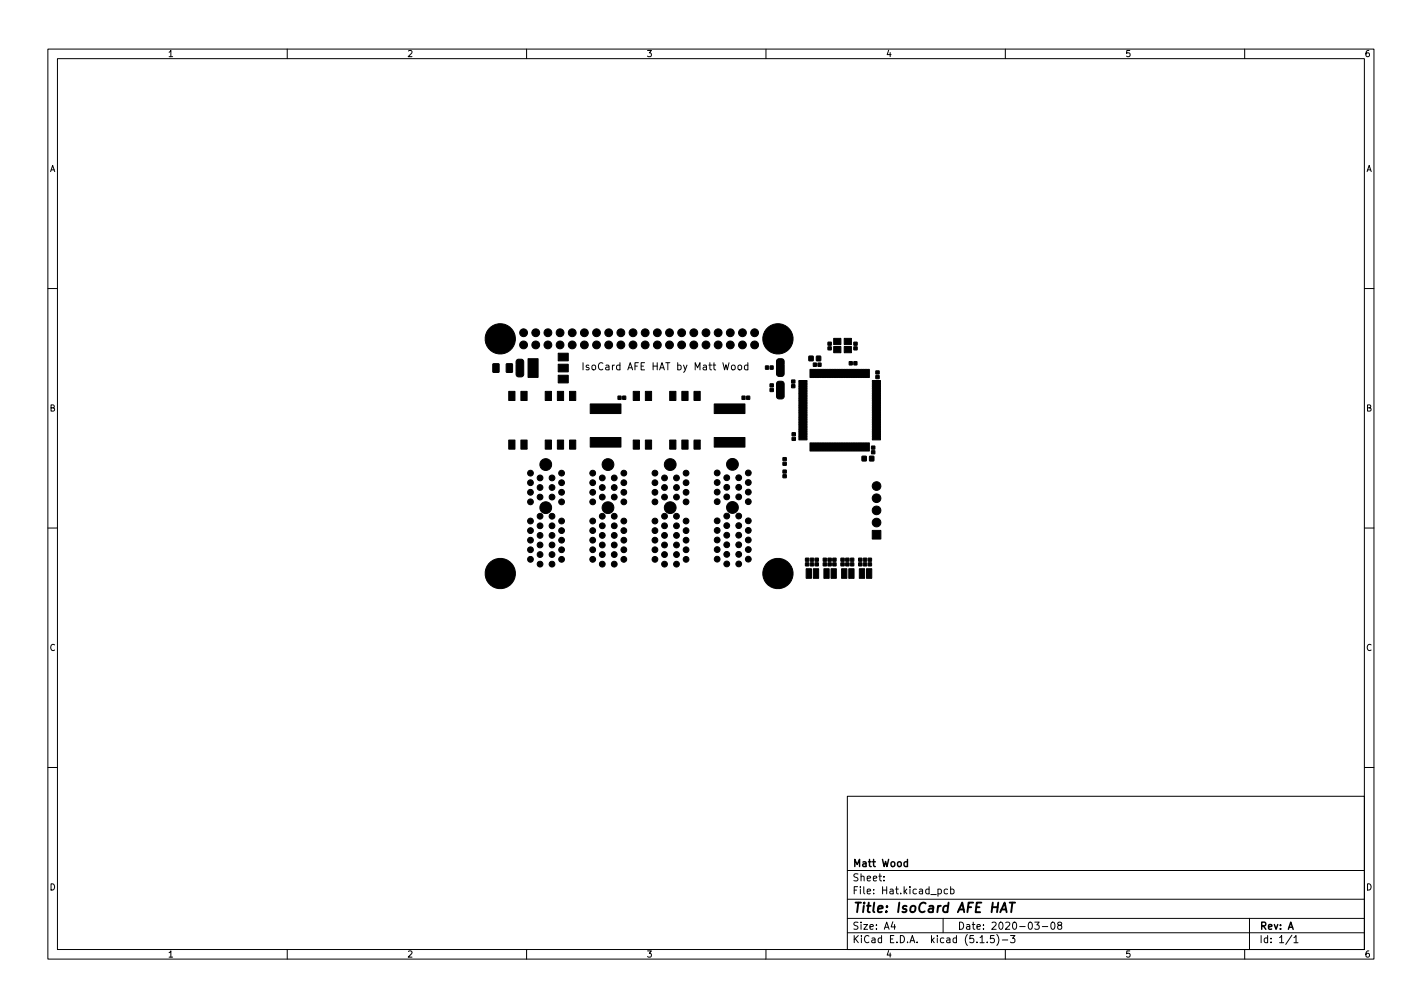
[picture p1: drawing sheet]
<svg xmlns="http://www.w3.org/2000/svg" width="297mm" height="210mm" viewBox="0 0 297 210" stroke-linecap="round" stroke-linejoin="round" font-family="sans-serif">
<defs><g id="words">
<text font-size="2.8" x="178" y="190.6">Title: IsoCard AFE HAT</text>
<g font-size="2.1">
<text x="123.2" y="77.3">IsoCard AFE HAT by Matt Wood</text>
<text x="178" y="184">Sheet:</text>
<text x="178" y="181">Matt Wood</text>
<text x="178" y="186.7">File: Hat.kicad_pcb</text>
<text x="178" y="196.9">KiCad E.D.A. kicad (5.1.5)-3</text>
<text x="178" y="194.1">Size: A4</text>
<text x="200" y="194.1">Date: 2020-03-08</text>
<text x="263" y="194.1">Rev: A</text>
<text x="263" y="196.9">Id: 1/1</text>
</g>
<g font-size="1.8">
<text x="35" y="11.9">1</text>
<text x="85" y="11.9">2</text>
<text x="135" y="11.9">3</text>
<text x="185" y="11.9">4</text>
<text x="235" y="11.9">5</text>
<text x="285" y="11.9">6</text>
<text x="10.3" y="35.9">A</text>
<text x="285.3" y="35.9">A</text>
<text x="10.3" y="85.9">B</text>
<text x="285.3" y="85.9">B</text>
<text x="10.3" y="135.9">C</text>
<text x="285.3" y="135.9">C</text>
<text x="10.3" y="185.9">D</text>
<text x="285.3" y="185.9">D</text>
<text x="35" y="199.9">1</text>
<text x="85" y="199.9">2</text>
<text x="135" y="199.9">3</text>
<text x="185" y="199.9">4</text>
<text x="235" y="199.9">5</text>
<text x="285" y="199.9">6</text>
</g>
</g></defs>
<g fill="none" stroke="#000" stroke-width=".21">
<path d="M10 10.2h277v190.1h-277zM12 12.2h273v186.1h-273zM60 10.2v2M110 10.2v2M160 10.2v2M210 10.2v2M260 10.2v2M10 60.2h2M121.8 75.7v1.5M123 76.3l-.4-.1-.2 .2 .1 .3 .5 .1v.4h-.6M156.2 76.3l-.4-.1-.3 .3 .1 .7h.6M156.2 75.7v1.5"/>
<path d="M285 60.2h2M10 110.2h2M285 110.2h2M10 160.2h2M177 166.3h108v32h-108zM285 160.2h2M60 198.3v2M110 198.3v2M160 198.3v2M177 194.8h108M177 191.8h108M177 187.8h108"/>
<path d="M177 181.8h108M184.6 183.8v.1M184.6 183v.1M186.5 192.5l-.4 1h1M186.9 193v1M195.9 185.7l.5-.1 .2 .3-.1 .7h-.6M197 191.8v3M197.9 185.7l-.4-.1-.3 .3 .2 .7h.5M198.6 185.7l.4-.1 .3 .3-.2 .7h-.5M198.6 185.1v1.5M204.7 196.8h.9M206.2 196.7v.1"/>
<path d="M207.6 195.3h-.7v.7l.2-.1 .5 .1 .1 .2-.1 .5-.2 .1-.5-.1M208.2 195.1a1.72 1.72 0 0 1 0 2.3M209.4 196.3h1.1M210 198.3v2M211.1 195.3h.9l-.5 .6 .4 .1v.7l-.2 .1-.6-.1M216.1 192.5h1l-.5 .6 .4 .1v.7l-.2 .1-.7-.1M217.7 193.5h1.2M219.6 192.7l.3-.2a.8 .8 0 0 1 .5 .8 .8 .8 0 0 1-.5 .7l-.3-.1-.1-.4zM221.2 193.2l-.3-.3 .1-.2 .2-.2 .4 .1 .2 .2-.1 .2-.6 .2-.2 .3 .1 .4 .2 .1h.3l.3-.3-.1-.4-.2-.1M260 198.3v2M261 191.8v6.5M269.9 195.3l-1.3 1.9"/>
<path d="M270.3 195.8l.4-.5v1.5M270.3 196.8h.8"/>
</g>
<path d="M208.9 190.5l1-2 .4 2M209.2 189.9h1M210.9 188.5h1.1M211.5 188.5l-.3 2" fill="none" stroke="#000" stroke-width=".4"/>
<path d="M189.6 179.4v1.5M189.6 180l-.5-.1-.3 .3 .2 .7h.6" fill="none" stroke="#000" stroke-width=".3"/>
<g fill="#000" stroke="#000" stroke-width=".21">
<path d="M103 76h1.2v1.7h-1.2zM105.8 76h1.2v1.7h-1.2zM107.9 75.2l.4-.2h.6l.5 .4v2.8l-.4 .5h-.8l-.4-.4v-2.7zM110.3 74.9h2.1v3.9h-2.1zM116.6 78.3h2.1v1.6h-2.1zM116.6 76h2.1v1.6h-2.1zM116.6 73.7h2.1v1.6h-2.1zM159.9 76.4h.6v.7h-.6zM160.9 76.4h.6v.7h-.6zM162.3 79.8l.4-.2h.6l.5 .4v2.8l-.4 .5h-.8l-.4-.4v-2.7zM162.3 75.1l.4-.2h.6l.5 .4v2.8l-.4 .5h-.8l-.4-.4v-2.7zM165.4 79.4h.6v.6h-.6z"/>
<path d="M166.9 79.5h1.7l-.1 12.3h-1.6zM169.2 77.1h12.4v1.7h-12.4zM169 74.4h.8v.9h-.8zM169.9 75.8h.6v.7h-.6zM170.6 74.4h.8v.9h-.8zM170.9 75.8h.6v.7h-.6zM173 72.4h.6v.6h-.6zM173 71.5h.6v.6h-.6zM174.1 72.3h1.6v1.3h-1.6zM174.1 70.6h1.6v1.3h-1.6zM176.3 72.3h1.6v1.3h-1.6zM176.3 70.6h1.6v1.3h-1.6z"/>
<path d="M177.4 75.5h.6v.7h-.6zM178.4 75.5h.6v.7h-.6zM178.4 72.4h.6v.6h-.6zM178.4 71.5h.6v.6h-.6zM183 78.4h.6v.6h-.6zM183 77.5h.6v.6h-.6zM182.2 79.5h1.7v12.3h-1.7zM106.3 91.9h1.3v1.9h-1.3zM106.3 81.7h1.3v1.9h-1.3zM108.8 91.9h1.3v1.9h-1.3zM108.8 81.7h1.3v1.9h-1.3zM113.9 91.9h1.3v1.9h-1.3z"/>
<path d="M113.9 81.7h1.3v1.9h-1.3zM116.4 91.9h1.3v1.9h-1.3zM116.4 81.7h1.3v1.9h-1.3zM119 91.9h1.3v1.9h-1.3zM119 81.7h1.3v1.9h-1.3zM129.1 82.7h.6v.7h-.6zM123.3 91.4h6.4v2h-6.4zM123.3 84.3h6.4v2h-6.4zM130.1 82.7h.6v.7h-.6zM132.3 91.9h1.3v1.9h-1.3zM132.3 81.7h1.3v1.9h-1.3zM134.8 91.9h1.3v1.9h-1.3z"/>
<path d="M134.8 81.7h1.3v1.9h-1.3zM139.9 91.9h1.3v1.9h-1.3zM139.9 81.7h1.3v1.9h-1.3zM142.4 91.9h1.3v1.9h-1.3zM142.4 81.7h1.3v1.9h-1.3zM145 91.9h1.3v1.9h-1.3zM145 81.7h1.3v1.9h-1.3zM155 82.7h.6v.7h-.6zM149.2 91.4h6.4v2h-6.4zM149.2 84.3h6.4v2h-6.4zM156 82.7h.6v.7h-.6zM160.9 81.1h.6v.6h-.6z"/>
<path d="M160.9 80.2h.6v.6h-.6zM163.6 99.1h.6v.6h-.6zM163.6 98.2h.6v.6h-.6zM163.6 96.5h.6v.6h-.6zM163.6 95.6h.6v.6h-.6zM165.4 80.3h.6v.6h-.6zM165.5 91.3h.6v.6h-.6zM165.5 90.4h.6v.6h-.6zM169.2 92.5h12.4v1.6l-12.4 .1zM180.1 95.3h.8v.9h-.8zM181.7 95.3h.8v.9h-.8zM182.1 94.1h.6v.6h-.6z"/>
<path d="M182.1 93.2h.6v.6h-.6zM168.3 117.5h.6v.6h-.6zM168.3 116.6h.6v.6h-.6zM169.3 117.5h.6v.6h-.6zM169.3 116.6h.6v.6h-.6zM170.3 117.5h.6v.6h-.6zM170.3 116.6h.6v.6h-.6zM172 117.5h.6v.6h-.6zM172 116.6h.6v.6h-.6zM173 117.5h.6v.6h-.6zM173 116.6h.6v.6h-.6zM174 117.5h.6v.6h-.6z"/>
<path d="M174 116.6h.6v.6h-.6zM175.7 117.5h.6v.6h-.6zM175.7 116.6h.6v.6h-.6zM176.7 117.5h.6v.6h-.6zM176.7 116.6h.6v.6h-.6zM177.7 117.5h.6v.6h-.6zM177.7 116.6h.6v.6h-.6zM179.4 117.5h.6v.6h-.6zM179.4 116.6h.6v.6h-.6zM180.4 117.5h.6v.6h-.6zM180.4 116.6h.6v.6h-.6zM181.4 117.5h.6v.6h-.6z"/>
<path d="M181.4 116.6h.6v.6h-.6zM182.2 110.7h1.8v1.8h-1.8zM168.4 118.7h1.1v2h-1.1zM169.9 118.7h1.1v2h-1.1zM172.1 118.7h1.1v2h-1.1zM173.6 118.7h1.1v2h-1.1zM175.8 118.7h1.1v2h-1.1zM177.3 118.7h1.1v2h-1.1zM179.5 118.7h1.1v2h-1.1zM181 118.7h1.1v2h-1.1z"/>
<circle cx="104.5" cy="70.8" r="3.2"/>
<circle cx="109.4" cy="72" r=".82"/>
<circle cx="109.4" cy="69.5" r=".82"/>
<circle cx="111.9" cy="72" r=".82"/>
<circle cx="111.9" cy="69.5" r=".82"/>
<circle cx="114.5" cy="72" r=".82"/>
<circle cx="114.5" cy="69.5" r=".82"/>
<circle cx="117" cy="69.5" r=".82"/>
<circle cx="117" cy="72" r=".82"/>
<circle cx="119.5" cy="72" r=".82"/>
<circle cx="119.5" cy="69.5" r=".82"/>
<circle cx="122.1" cy="69.5" r=".82"/>
<circle cx="122.1" cy="72" r=".82"/>
<circle cx="124.6" cy="69.5" r=".82"/>
<circle cx="124.6" cy="72" r=".82"/>
<circle cx="127.2" cy="72" r=".82"/>
<circle cx="127.2" cy="69.5" r=".82"/>
<circle cx="129.7" cy="72" r=".82"/>
<circle cx="129.7" cy="69.5" r=".82"/>
<circle cx="132.2" cy="72" r=".82"/>
<circle cx="132.2" cy="69.5" r=".82"/>
<circle cx="134.8" cy="72" r=".82"/>
<circle cx="134.8" cy="69.5" r=".82"/>
<circle cx="137.3" cy="69.5" r=".82"/>
<circle cx="137.3" cy="72" r=".82"/>
<circle cx="139.9" cy="72" r=".82"/>
<circle cx="139.9" cy="69.5" r=".82"/>
<circle cx="142.4" cy="69.5" r=".82"/>
<circle cx="142.4" cy="72" r=".82"/>
<circle cx="144.9" cy="72" r=".82"/>
<circle cx="144.9" cy="69.5" r=".82"/>
<circle cx="147.5" cy="72" r=".82"/>
<circle cx="147.5" cy="69.5" r=".82"/>
<circle cx="150" cy="72" r=".82"/>
<circle cx="150" cy="69.5" r=".82"/>
<circle cx="152.6" cy="69.5" r=".82"/>
<circle cx="152.6" cy="72" r=".82"/>
<circle cx="155.1" cy="72" r=".82"/>
<circle cx="155.1" cy="69.5" r=".82"/>
<circle cx="157.6" cy="72" r=".82"/>
<circle cx="157.6" cy="69.5" r=".82"/>
<circle cx="162.5" cy="70.8" r="3.2"/>
<circle cx="110.8" cy="98.8" r=".6"/>
<circle cx="112.8" cy="99.8" r=".6"/>
<circle cx="114" cy="97" r="1.23"/>
<circle cx="115.3" cy="99.8" r=".6"/>
<circle cx="117.3" cy="98.8" r=".6"/>
<circle cx="123.8" cy="98.8" r=".6"/>
<circle cx="125.8" cy="99.8" r=".6"/>
<circle cx="127" cy="97" r="1.23"/>
<circle cx="128.3" cy="99.8" r=".6"/>
<circle cx="130.3" cy="98.8" r=".6"/>
<circle cx="136.8" cy="98.8" r=".6"/>
<circle cx="138.8" cy="99.8" r=".6"/>
<circle cx="140" cy="97" r="1.23"/>
<circle cx="141.3" cy="99.8" r=".6"/>
<circle cx="143.3" cy="98.8" r=".6"/>
<circle cx="149.8" cy="98.7" r=".6"/>
<circle cx="151.8" cy="99.7" r=".6"/>
<circle cx="153" cy="97" r="1.23"/>
<circle cx="154.3" cy="99.7" r=".6"/>
<circle cx="156.3" cy="98.7" r=".6"/>
<circle cx="104.5" cy="119.8" r="3.2"/>
<circle cx="110.8" cy="100.8" r=".6"/>
<circle cx="110.8" cy="102.8" r=".6"/>
<circle cx="110.8" cy="110.8" r=".6"/>
<circle cx="110.8" cy="112.8" r=".6"/>
<circle cx="110.8" cy="114.8" r=".6"/>
<circle cx="110.8" cy="108.8" r=".6"/>
<circle cx="110.8" cy="116.8" r=".6"/>
<circle cx="110.8" cy="104.8" r=".6"/>
<circle cx="112.8" cy="117.8" r=".6"/>
<circle cx="112.8" cy="101.8" r=".6"/>
<circle cx="112.8" cy="115.8" r=".6"/>
<circle cx="112.8" cy="107.8" r=".6"/>
<circle cx="112.8" cy="111.8" r=".6"/>
<circle cx="112.8" cy="103.8" r=".6"/>
<circle cx="112.8" cy="113.8" r=".6"/>
<circle cx="112.8" cy="109.8" r=".6"/>
<circle cx="114" cy="106" r="1.23"/>
<circle cx="115.3" cy="117.8" r=".6"/>
<circle cx="115.3" cy="111.8" r=".6"/>
<circle cx="115.3" cy="107.8" r=".6"/>
<circle cx="115.3" cy="101.8" r=".6"/>
<circle cx="115.3" cy="115.8" r=".6"/>
<circle cx="115.3" cy="103.8" r=".6"/>
<circle cx="115.3" cy="113.8" r=".6"/>
<circle cx="115.3" cy="109.8" r=".6"/>
<circle cx="117.3" cy="116.8" r=".6"/>
<circle cx="117.3" cy="104.8" r=".6"/>
<circle cx="117.3" cy="100.8" r=".6"/>
<circle cx="117.3" cy="110.8" r=".6"/>
<circle cx="117.3" cy="102.8" r=".6"/>
<circle cx="117.3" cy="112.8" r=".6"/>
<circle cx="117.3" cy="114.8" r=".6"/>
<circle cx="117.3" cy="108.8" r=".6"/>
<circle cx="123.8" cy="102.8" r=".6"/>
<circle cx="123.8" cy="110.8" r=".6"/>
<circle cx="123.8" cy="100.8" r=".6"/>
<circle cx="123.8" cy="112.8" r=".6"/>
<circle cx="123.8" cy="114.8" r=".6"/>
<circle cx="123.8" cy="108.8" r=".6"/>
<circle cx="123.8" cy="116.8" r=".6"/>
<circle cx="123.8" cy="104.8" r=".6"/>
<circle cx="125.8" cy="117.8" r=".6"/>
<circle cx="125.8" cy="107.8" r=".6"/>
<circle cx="125.8" cy="115.8" r=".6"/>
<circle cx="125.8" cy="111.8" r=".6"/>
<circle cx="125.8" cy="101.8" r=".6"/>
<circle cx="125.8" cy="113.8" r=".6"/>
<circle cx="125.8" cy="103.8" r=".6"/>
<circle cx="125.8" cy="109.8" r=".6"/>
<circle cx="127" cy="106" r="1.23"/>
<circle cx="128.3" cy="117.8" r=".6"/>
<circle cx="128.3" cy="115.8" r=".6"/>
<circle cx="128.3" cy="111.8" r=".6"/>
<circle cx="128.3" cy="107.8" r=".6"/>
<circle cx="128.3" cy="101.8" r=".6"/>
<circle cx="128.3" cy="113.8" r=".6"/>
<circle cx="128.3" cy="103.8" r=".6"/>
<circle cx="128.3" cy="109.8" r=".6"/>
<circle cx="130.3" cy="116.8" r=".6"/>
<circle cx="130.3" cy="104.8" r=".6"/>
<circle cx="130.3" cy="100.8" r=".6"/>
<circle cx="130.3" cy="112.8" r=".6"/>
<circle cx="130.3" cy="110.8" r=".6"/>
<circle cx="130.3" cy="102.8" r=".6"/>
<circle cx="130.3" cy="114.8" r=".6"/>
<circle cx="130.3" cy="108.8" r=".6"/>
<circle cx="136.8" cy="102.8" r=".6"/>
<circle cx="136.8" cy="100.8" r=".6"/>
<circle cx="136.8" cy="112.8" r=".6"/>
<circle cx="136.8" cy="110.8" r=".6"/>
<circle cx="136.8" cy="114.8" r=".6"/>
<circle cx="136.8" cy="108.8" r=".6"/>
<circle cx="136.8" cy="116.8" r=".6"/>
<circle cx="136.8" cy="104.8" r=".6"/>
<circle cx="138.8" cy="117.8" r=".6"/>
<circle cx="138.8" cy="107.8" r=".6"/>
<circle cx="138.8" cy="115.8" r=".6"/>
<circle cx="138.8" cy="111.8" r=".6"/>
<circle cx="138.8" cy="101.8" r=".6"/>
<circle cx="138.8" cy="103.8" r=".6"/>
<circle cx="138.8" cy="113.8" r=".6"/>
<circle cx="138.8" cy="109.8" r=".6"/>
<circle cx="140" cy="106" r="1.23"/>
<circle cx="141.3" cy="117.8" r=".6"/>
<circle cx="141.3" cy="101.8" r=".6"/>
<circle cx="141.3" cy="115.8" r=".6"/>
<circle cx="141.3" cy="111.8" r=".6"/>
<circle cx="141.3" cy="107.8" r=".6"/>
<circle cx="141.3" cy="113.8" r=".6"/>
<circle cx="141.3" cy="103.8" r=".6"/>
<circle cx="141.3" cy="109.8" r=".6"/>
<circle cx="143.3" cy="116.8" r=".6"/>
<circle cx="143.3" cy="104.8" r=".6"/>
<circle cx="143.3" cy="112.8" r=".6"/>
<circle cx="143.3" cy="110.8" r=".6"/>
<circle cx="143.3" cy="100.8" r=".6"/>
<circle cx="143.3" cy="102.8" r=".6"/>
<circle cx="143.3" cy="114.8" r=".6"/>
<circle cx="143.3" cy="108.8" r=".6"/>
<circle cx="149.8" cy="114.7" r=".6"/>
<circle cx="149.8" cy="110.7" r=".6"/>
<circle cx="149.8" cy="108.7" r=".6"/>
<circle cx="149.8" cy="100.7" r=".6"/>
<circle cx="149.8" cy="112.7" r=".6"/>
<circle cx="149.8" cy="102.7" r=".6"/>
<circle cx="149.8" cy="116.8" r=".6"/>
<circle cx="149.8" cy="104.7" r=".6"/>
<circle cx="151.8" cy="117.8" r=".6"/>
<circle cx="151.8" cy="111.7" r=".6"/>
<circle cx="151.8" cy="101.7" r=".6"/>
<circle cx="151.8" cy="115.7" r=".6"/>
<circle cx="151.8" cy="113.7" r=".6"/>
<circle cx="151.8" cy="109.7" r=".6"/>
<circle cx="151.8" cy="107.7" r=".6"/>
<circle cx="151.8" cy="103.7" r=".6"/>
<circle cx="153" cy="106" r="1.23"/>
<circle cx="154.3" cy="117.8" r=".6"/>
<circle cx="154.3" cy="111.7" r=".6"/>
<circle cx="154.3" cy="101.7" r=".6"/>
<circle cx="154.3" cy="113.7" r=".6"/>
<circle cx="154.3" cy="109.7" r=".6"/>
<circle cx="154.3" cy="115.7" r=".6"/>
<circle cx="154.3" cy="107.7" r=".6"/>
<circle cx="154.3" cy="103.7" r=".6"/>
<circle cx="156.3" cy="116.8" r=".6"/>
<circle cx="156.3" cy="110.7" r=".6"/>
<circle cx="156.3" cy="114.7" r=".6"/>
<circle cx="156.3" cy="108.7" r=".6"/>
<circle cx="156.3" cy="100.7" r=".6"/>
<circle cx="156.3" cy="102.7" r=".6"/>
<circle cx="156.3" cy="112.7" r=".6"/>
<circle cx="156.3" cy="104.7" r=".6"/>
<circle cx="162.5" cy="119.8" r="3.2"/>
<circle cx="183.1" cy="106.6" r=".9"/>
<circle cx="183.1" cy="101.5" r=".9"/>
<circle cx="183.1" cy="109.1" r=".9"/>
<circle cx="183.1" cy="104" r=".9"/>
</g>
<use href="#words"/>
</svg>
